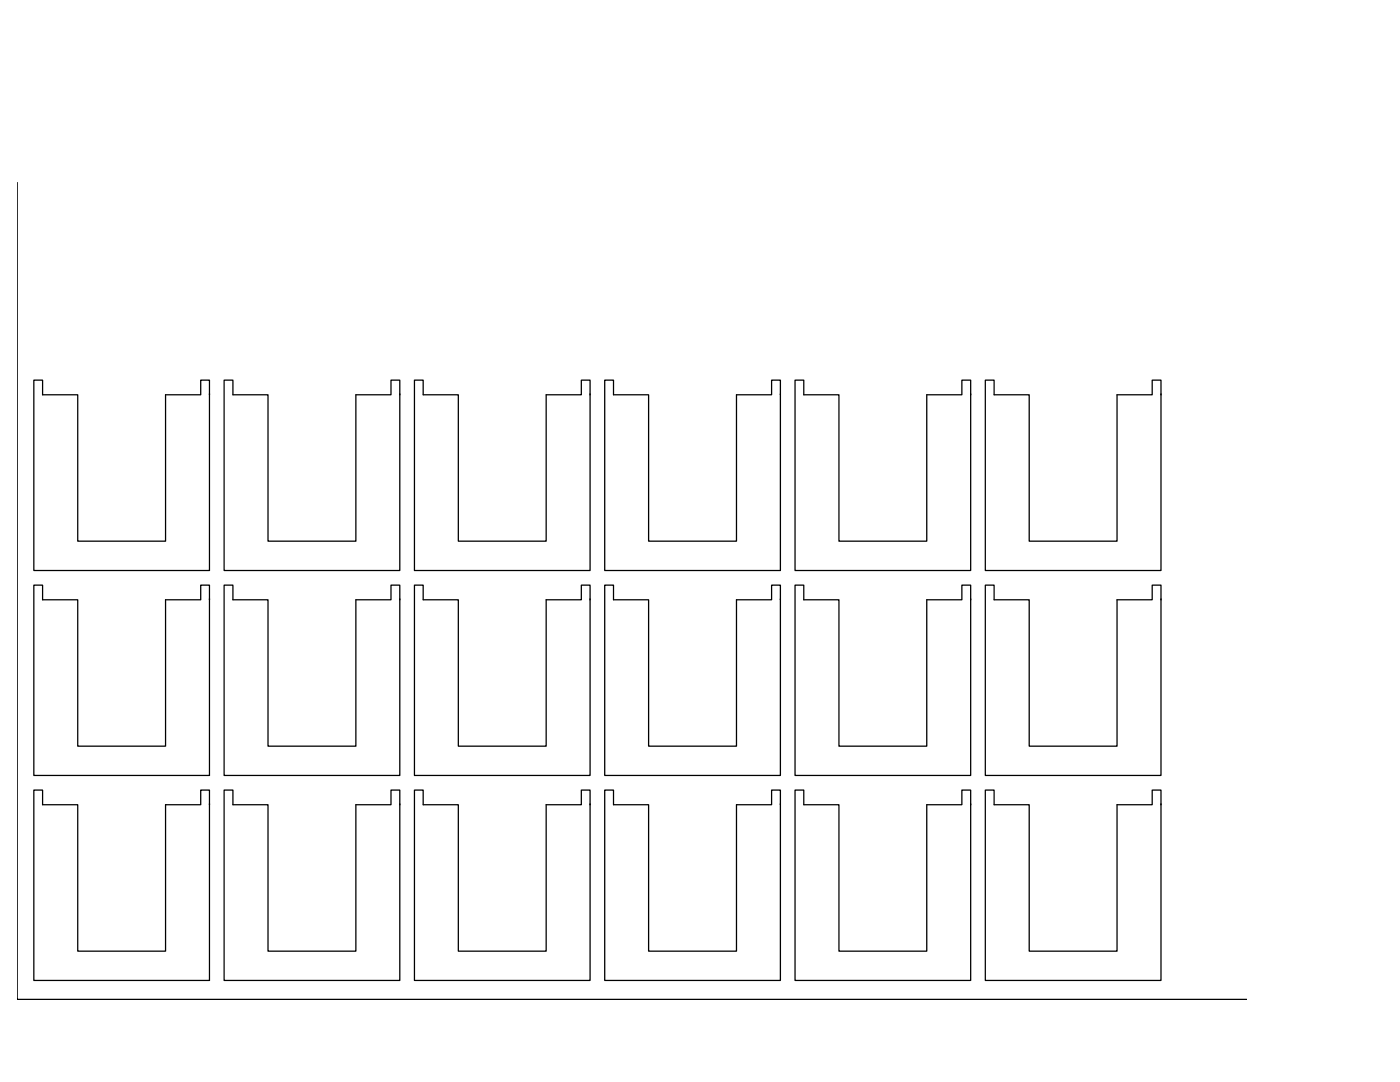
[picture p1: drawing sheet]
<svg xmlns="http://www.w3.org/2000/svg" width="279mm" height="216mm" viewBox="0 0 279 216" stroke-linecap="round" stroke-linejoin="round" font-family="sans-serif">
<!-- layer: 0 -->
<g fill="none" stroke="#000" stroke-width=".25">
<path d="M3.4 36.4v163h245.4M6.8 75.9h1.7v2.9h7v29.2h17.5v-29.2h7.1v-2.9h1.7v37.9h-35zM41.8 78.8h.1M44.7 75.9h1.8v2.9h7v29.2h17.5v-29.2h7v-2.9h1.8v37.9h-35.1zM79.8 78.8h.1M82.7 75.9h1.8v2.9h7v29.2h17.5v-29.2h7v-2.9h1.8v37.9h-35.1zM117.8 78.8h.1M120.7 75.9h1.7v2.9h7v29.2h17.6v-29.2h7v-2.9h1.7v37.9h-35zM155.7 78.8h.1M158.7 75.9h1.7v2.9h7v29.2h17.6v-29.2h7v-2.9h1.7v37.9h-35zM193.7 78.8h.1M196.6 75.9h1.8v2.9h7v29.2h17.5v-29.2h7v-2.9h1.8v37.9h-35.1z"/>
<path d="M231.7 78.8h.1M6.8 116.8h1.7v2.9h7v29.2h17.5v-29.2h7.1v-2.9h1.7v37.9h-35zM41.8 119.7h.1M44.7 116.8h1.8v2.9h7v29.2h17.5v-29.2h7v-2.9h1.8v37.9h-35.1zM79.8 119.7h.1M82.7 116.8h1.8v2.9h7v29.2h17.5v-29.2h7v-2.9h1.8v37.9h-35.1zM117.8 119.7h.1M120.7 116.8h1.7v2.9h7v29.2h17.6v-29.2h7v-2.9h1.7v37.9h-35zM155.7 119.7h.1M158.7 116.8h1.7v2.9h7v29.2h17.6v-29.2h7v-2.9h1.7v37.9h-35zM193.7 119.7h.1M196.6 116.8h1.8v2.9h7v29.2h17.5v-29.2h7v-2.9h1.8v37.9h-35.1z"/>
<path d="M231.7 119.7h.1M6.8 157.7h1.7v2.9h7v29.2h17.5v-29.2h7.1v-2.9h1.7v37.9h-35zM44.7 157.7h1.8v2.9h7v29.2h17.5v-29.2h7v-2.9h1.8v37.9h-35.1zM82.7 157.7h1.8v2.9h7v29.2h17.5v-29.2h7v-2.9h1.8v37.9h-35.1zM120.7 157.7h1.7v2.9h7v29.2h17.6v-29.2h7v-2.9h1.7v37.9h-35zM158.7 157.7h1.7v2.9h7v29.2h17.6v-29.2h7v-2.9h1.7v37.9h-35zM196.6 157.7h1.8v2.9h7v29.2h17.5v-29.2h7v-2.9h1.8v37.9h-35.1zM41.8 160.6h.1M79.8 160.6h.1M117.8 160.6h.1M155.7 160.6h.1M193.7 160.6h.1"/>
<path d="M231.7 160.6h.1"/>
</g>
</svg>
